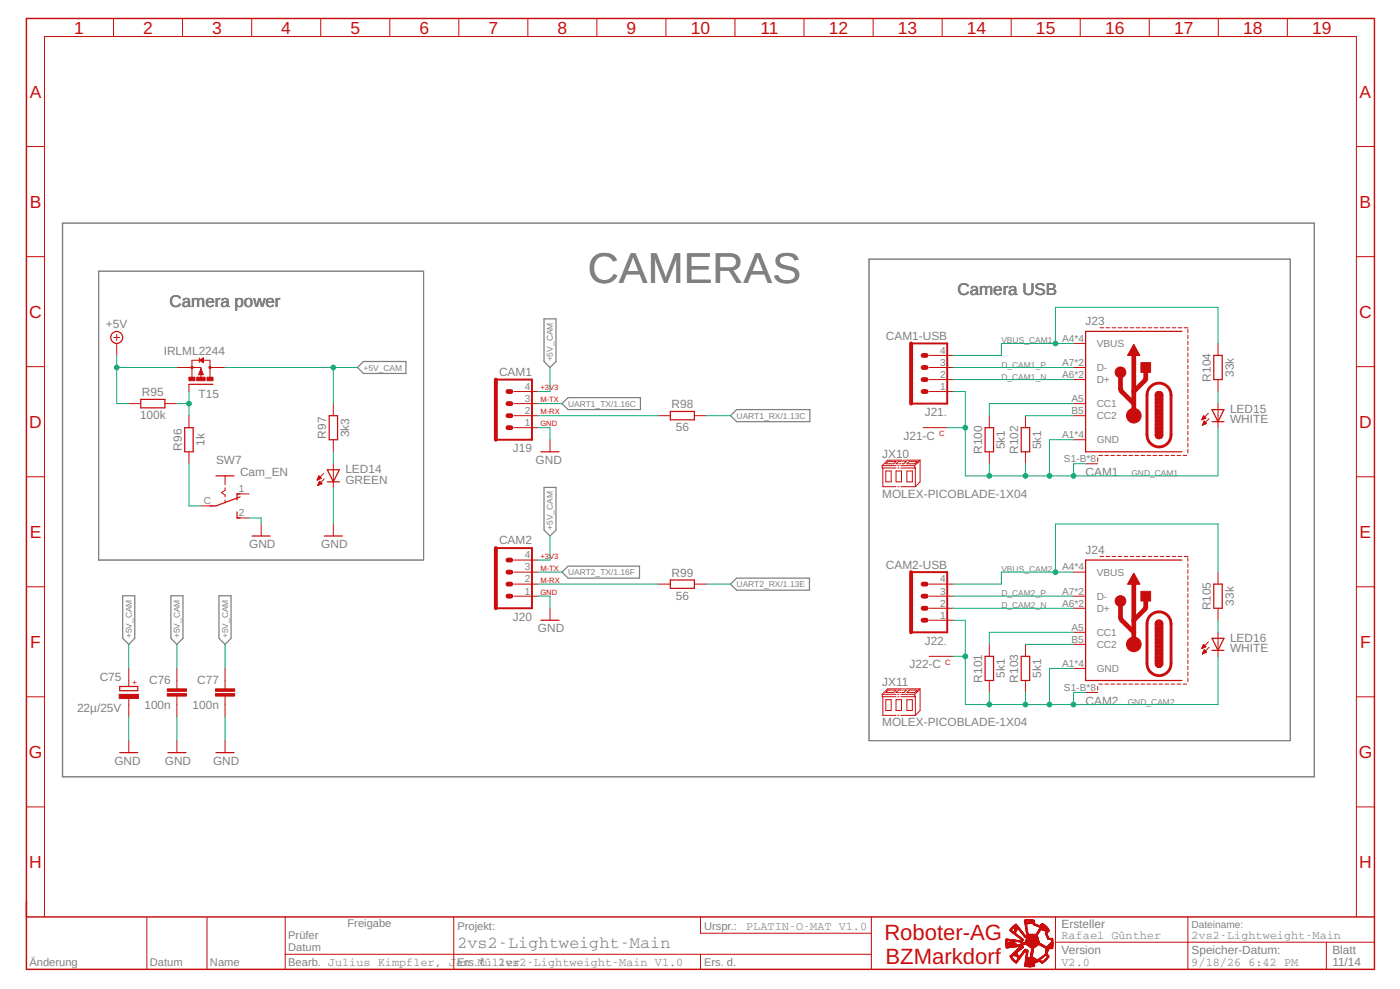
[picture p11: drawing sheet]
<svg xmlns="http://www.w3.org/2000/svg" width="287mm" height="203mm" viewBox="0 0 287 203" stroke-linecap="round" stroke-linejoin="round" font-family="sans-serif">
<defs><g id="words">
<text font-size="8.8" fill="#808080" x="120.6" y="58.1">CAMERAS</text>
<g font-size="4.5" fill="#c90d0c">
<text x="181.4" y="192.9">Roboter-AG</text>
<text x="181.6" y="197.7">BZMarkdorf</text>
</g>
<g font-size="3.6" fill="#c90d0c">
<text x="15.2" y="6.9">1</text>
<text x="29.4" y="6.9">2</text>
<text x="43.5" y="6.9">3</text>
<text x="57.7" y="6.9">4</text>
<text x="71.9" y="6.9">5</text>
<text x="86" y="6.9">6</text>
<text x="100.2" y="6.9">7</text>
<text x="114.4" y="6.9">8</text>
<text x="128.5" y="6.9">9</text>
<text x="141.7" y="6.9">10</text>
<text x="156" y="6.9">11</text>
<text x="170" y="6.9">12</text>
<text x="184.2" y="6.9">13</text>
<text x="198.3" y="6.9">14</text>
<text x="212.5" y="6.9">15</text>
<text x="226.7" y="6.9">16</text>
<text x="240.8" y="6.9">17</text>
<text x="255" y="6.9">18</text>
<text x="269.1" y="6.9">19</text>
<text x="6.1" y="20">A</text>
<text x="278.9" y="20">A</text>
<text x="6.1" y="42.6">B</text>
<text x="278.9" y="42.6">B</text>
<text x="6" y="65.2">C</text>
<text x="278.8" y="65.2">C</text>
<text x="6" y="87.8">D</text>
<text x="278.8" y="87.8">D</text>
<text x="6.1" y="110.3">E</text>
<text x="278.9" y="110.3">E</text>
<text x="6.2" y="132.9">F</text>
<text x="279" y="132.9">F</text>
<text x="5.9" y="155.5">G</text>
<text x="278.7" y="155.5">G</text>
<text x="6" y="178.1">H</text>
<text x="278.8" y="178.1">H</text>
</g>
<g font-size="3.5" fill="#808080">
<text x="34.8" y="63">Camera power</text>
<text x="196.4" y="60.6">Camera USB</text>
<text x="93.8" y="194.4">2vs2-Lightweight-Main</text>
</g>
<g font-size="2.4" fill="#808080">
<text x="21.7" y="67.4">+5V</text>
<text x="181.7" y="69.7">CAM1-USB</text>
<text x="222.7" y="66.7">J23</text>
<text x="33.6" y="72.9">IRLML2244</text>
<text x="102.4" y="77.1">CAM1</text>
<text x="253" y="77.3" transform="rotate(-90 253 77.3)">33k</text>
<text x="29.1" y="81.3">R95</text>
<text x="40.7" y="81.5">T15</text>
<text x="137.7" y="83.8">R98</text>
<text x="248.3" y="78.3" transform="rotate(-90 248.3 78.3)">R104</text>
<text x="28.7" y="86">100k</text>
<text x="66.9" y="89.9" transform="rotate(-90 66.9 89.9)">R97</text>
<text x="71.6" y="89.7" transform="rotate(-90 71.6 89.7)">3k3</text>
<text x="138.6" y="88.5">56</text>
<text x="189.7" y="85.4">J21.</text>
<text x="252.3" y="86.9">WHITE</text>
<text x="252.3" y="84.8">LED15</text>
<text x="37.3" y="92.4" transform="rotate(-90 37.3 92.4)">R96</text>
<text x="42" y="91.5" transform="rotate(-90 42 91.5)">1k</text>
<text x="44.3" y="95.1">SW7</text>
<text x="105.2" y="92.8">J19</text>
<text x="109.9" y="95.1">GND</text>
<text x="181" y="93.9">JX10</text>
<text x="185.3" y="90.2">J21-C</text>
<text x="201.4" y="93.1" transform="rotate(-90 201.4 93.1)">R100</text>
<text x="206.1" y="92.1" transform="rotate(-90 206.1 92.1)">5k1</text>
<text x="208.8" y="93.1" transform="rotate(-90 208.8 93.1)">R102</text>
<text x="213.5" y="92.1" transform="rotate(-90 213.5 92.1)">5k1</text>
<text x="49.2" y="97.6">Cam_EN</text>
<text x="70.8" y="99.2">GREEN</text>
<text x="70.8" y="97.1">LED14</text>
<text x="222.7" y="97.6">CAM1</text>
<text x="181" y="102">MOLEX-PICOBLADE-1X04</text>
<text x="51.1" y="112.4">GND</text>
<text x="65.9" y="112.4">GND</text>
<text x="102.4" y="111.7">CAM2</text>
<text x="222.7" y="113.6">J24</text>
<text x="137.7" y="118.3">R99</text>
<text x="181.7" y="116.6">CAM2-USB</text>
<text x="138.6" y="123">56</text>
<text x="248.3" y="125.2" transform="rotate(-90 248.3 125.2)">R105</text>
<text x="253" y="124.2" transform="rotate(-90 253 124.2)">33k</text>
<text x="105.2" y="127.4">J20</text>
<text x="110.3" y="129.7">GND</text>
<text x="252.3" y="131.7">LED16</text>
<text x="186.6" y="137.1">J22-C</text>
<text x="189.7" y="132.3">J22.</text>
<text x="252.3" y="133.8">WHITE</text>
<text x="20.5" y="139.7">C75</text>
<text x="30.6" y="140.3">C76</text>
<text x="40.5" y="140.3">C77</text>
<text x="181" y="140.8">JX11</text>
<text x="201.4" y="140" transform="rotate(-90 201.4 140)">R101</text>
<text x="206.1" y="139" transform="rotate(-90 206.1 139)">5k1</text>
<text x="208.8" y="140" transform="rotate(-90 208.8 140)">R103</text>
<text x="213.5" y="139" transform="rotate(-90 213.5 139)">5k1</text>
<text x="15.8" y="146.1">22µ/25V</text>
<text x="29.6" y="145.5">100n</text>
<text x="39.5" y="145.5">100n</text>
<text x="181" y="148.9">MOLEX-PICOBLADE-1X04</text>
<text x="222.7" y="144.5">CAM2</text>
<text x="23.5" y="156.8">GND</text>
<text x="33.8" y="156.8">GND</text>
<text x="43.7" y="156.8">GND</text>
<text x="153.1" y="190.8">PLATIN-O-MAT V1.0</text>
<text x="217.7" y="190.3">Ersteller</text>
<text x="217.7" y="195.7">Version</text>
<text x="217.7" y="192.6">Rafael Günther</text>
<text x="244.4" y="192.6">2vs2-Lightweight-Main</text>
<text x="244.4" y="195.7">Speicher-Datum:</text>
<text x="273.3" y="195.7">Blatt</text>
<text x="102.2" y="198.2">2vs2-Lightweight-Main V1.0</text>
<text x="217.7" y="198.2">V2.0</text>
<text x="244.4" y="198.2">9/18/26 6:42 PM</text>
<text x="273.3" y="198.2">11/14</text>
</g>
<g font-size="2.3" fill="#808080">
<text x="71.3" y="190.2">Freigabe</text>
<text x="93.8" y="190.8">Projekt:</text>
<text x="144.4" y="190.8">Urspr.:</text>
<text x="59.1" y="195.1">Datum</text>
<text x="59.1" y="192.6">Prüfer</text>
<text x="6" y="198.2">Änderung</text>
<text x="30.7" y="198.2">Datum</text>
<text x="43.1" y="198.2">Name</text>
<text x="59.1" y="198.1">Bearb. Julius Kimpfler, Jan Müller</text>
<text x="93.8" y="198.2">Ers. f.</text>
<text x="144.4" y="198.2">Ers. d.</text>
</g>
<g font-size="2.1" fill="#808080">
<text x="217.8" y="70.1">A4*4</text>
<text x="224.9" y="71.2">VBUS</text>
<text x="192.9" y="77.5">2</text>
<text x="192.9" y="75">3</text>
<text x="192.9" y="72.6">4</text>
<text x="217.8" y="75">A7*2</text>
<text x="217.8" y="77.5">A6*2</text>
<text x="224.9" y="76.1">D-</text>
<text x="107.7" y="82.4">3</text>
<text x="107.7" y="80">4</text>
<text x="192.9" y="80">1</text>
<text x="219.8" y="82.4">A5</text>
<text x="224.9" y="83.5">CC1</text>
<text x="224.9" y="78.6">D+</text>
<text x="107.7" y="84.9">2</text>
<text x="107.7" y="87.4">1</text>
<text x="217.8" y="89.8">A1*4</text>
<text x="219.8" y="84.9">B5</text>
<text x="224.9" y="86">CC2</text>
<text x="218.2" y="94.8">S1-B*8</text>
<text x="224.9" y="90.9">GND</text>
<text x="49" y="101">1</text>
<text x="41.8" y="103.4">C</text>
<text x="49" y="105.9">2</text>
<text x="107.7" y="119.5">2</text>
<text x="107.7" y="117">3</text>
<text x="107.7" y="114.5">4</text>
<text x="192.9" y="119.5">4</text>
<text x="217.8" y="117">A4*4</text>
<text x="224.9" y="118.1">VBUS</text>
<text x="107.7" y="121.9">1</text>
<text x="192.9" y="124.4">2</text>
<text x="192.9" y="121.9">3</text>
<text x="217.8" y="121.9">A7*2</text>
<text x="217.8" y="124.4">A6*2</text>
<text x="224.9" y="123">D-</text>
<text x="224.9" y="125.5">D+</text>
<text x="192.9" y="126.9">1</text>
<text x="219.8" y="129.3">A5</text>
<text x="219.8" y="131.8">B5</text>
<text x="224.9" y="130.4">CC1</text>
<text x="217.8" y="136.7">A1*4</text>
<text x="224.9" y="137.8">GND</text>
<text x="224.9" y="132.9">CC2</text>
<text x="218.2" y="141.7">S1-B*8</text>
<text x="244.4" y="190.3">Dateiname:</text>
</g>
<g font-size="1.7" fill="#808080">
<text x="205.4" y="70.4">VBUS_CAM1</text>
<text x="74.5" y="76">+5V_CAM</text>
<text x="113.4" y="74.1" transform="rotate(-90 113.4 74.1)">+5V_CAM</text>
<text x="205.4" y="75.4">D_CAM1_P</text>
<text x="205.4" y="77.8">D_CAM1_N</text>
<text x="116.5" y="83.4">UART1_TX/1.16C</text>
<text x="151.1" y="85.9">UART1_RX/1.13C</text>
<text x="232.1" y="97.6">GND_CAM1</text>
<text x="113.4" y="108.7" transform="rotate(-90 113.4 108.7)">+5V_CAM</text>
<text x="116.5" y="118">UART2_TX/1.16F</text>
<text x="205.4" y="117.3">VBUS_CAM2</text>
<text x="151.1" y="120.4">UART2_RX/1.13E</text>
<text x="205.4" y="122.3">D_CAM2_P</text>
<text x="205.4" y="124.8">D_CAM2_N</text>
<text x="27" y="130.9" transform="rotate(-90 27 130.9)">+5V_CAM</text>
<text x="36.9" y="130.9" transform="rotate(-90 36.9 130.9)">+5V_CAM</text>
<text x="46.8" y="130.9" transform="rotate(-90 46.8 130.9)">+5V_CAM</text>
<text x="231.3" y="144.5">GND_CAM2</text>
</g>
<text font-size="1.7" fill="#c90d0c" x="28.2" y="140.4" transform="rotate(-90 28.2 140.4)">+</text>
<g font-size="1.6" fill="#c90d0c">
<text x="110.8" y="80">+3V3</text>
<text x="110.8" y="82.5">M-TX</text>
<text x="110.8" y="85">M-RX</text>
<text x="110.8" y="87.4">GND</text>
<text x="192.7" y="89.4">C</text>
<text x="110.8" y="119.5">M-RX</text>
<text x="110.8" y="114.6">+3V3</text>
<text x="110.8" y="117.1">M-TX</text>
<text x="110.8" y="122">GND</text>
<text x="193.9" y="136.3">C</text>
</g>
</g></defs>
<path d="M20.2 55.6h66.7v59.3h-66.7zM178.2 53.1h86.4v98.8h-86.4z" fill="none" stroke="#808080" stroke-width=".21"/>
<path d="M12.8 45.8h256.8v113.5h-256.8z" fill="none" stroke="#808080" stroke-width=".3"/>
<path d="M73.3 75.4l1.2-1.3h8.8v2.5h-8.8zM111.6 65.4h2.4v8.7l-1.2 1.3-1.2-1.3zM111.6 100h2.4v8.7l-1.2 1.2-1.2-1.2zM115.3 82.8l1.2-1.2h14.9v2.4h-14.9zM151.1 84h15v2.5h-15l-1.3-1.2zM115.3 117.3l1.2-1.2h14.7v2.5h-14.7zM149.8 119.8l1.3-1.2h14.9v2.5h-14.9zM25.2 122.2h2.4v8.7l-1.2 1.3-1.2-1.3zM35.1 122.2h2.4v8.7l-1.2 1.3-1.2-1.3zM44.9 122.2h2.5v8.7l-1.2 1.3-1.3-1.3z" fill="none" stroke="#808080" stroke-width=".25"/>
<g fill="none" stroke="#c90d0c" stroke-width=".21">
<path d="M23.3 3.8v3.7M37.4 3.8v3.7M51.6 3.8v3.7M65.8 3.8v3.7M79.9 3.8v3.7M94.1 3.8v3.7M108.3 3.8v3.7M122.4 3.8v3.7M136.6 3.8v3.7M150.7 3.8v3.7M164.9 3.8v3.7M179.1 3.8v3.7"/>
<path d="M193.3 3.8v3.7M207.4 3.8v3.7M221.6 3.8v3.7M235.7 3.8v3.7M249.9 3.8v3.7M264.1 3.8v3.7M5.4 30.1h3.7M278.2 30.1h3.7M5.4 52.6h3.7M278.2 52.6h3.7M5.4 75.2h3.7M23.3 69.2h1.3"/>
<path d="M23.9 68.6v1.2M23.9 70.4v2.5M36.3 75.4h4.9v.3M38.8 78.8v1.5M40.9 73.4v1M41 73.9l.7-.5v1zM41.1 74h.6M41.1 73.8h.6M41.2 76.7v.9M41.2 75.6l.5 1.3h-1zM41.2 74.1h.5M41.2 73.7h.5"/>
<path d="M41.4 74.2h.3M41.4 73.6h.3M41.6 74.3h.1M41.6 73.5h.1M43.1 77.3v-3.4h-3.7v3.4M43.1 75.4h3.1M190.6 75.4h4.9M190.6 77.9h4.9M190.6 72.9h4.9M220.2 75.4h2.5M220.2 70.4h2.5M220.2 77.9h2.5"/>
<path d="M225.6 67.2h.8M226.9 67.2h.7M228.1 67.2h.8M229.3 67.2h.8M230.6 67.2h.7M231.3 72.9h2.5M231.4 72.8h2.3M231.4 72.7h2.3M231.5 72.7h2.2M231.5 72.6h2.1M231.5 72.5h2.1M231.6 72.5h1.9"/>
<path d="M231.6 72.4h1.9M231.6 72.3h1.9M231.7 72.3h1.7M231.7 72.2h1.7M231.7 72.1h1.7M231.8 72.1h1.5M231.8 72h1.5M231.8 67.2h.8M231.8 71.9h1.5M231.9 71.9h1.3M231.9 71.8h1.3M232 71.8h1.2"/>
<path d="M232 71.7h1.1M232 71.6h1.1M232.1 71.6h.9M232.1 71.5h.9M232.1 71.4h.9M232.2 71.4h.7M232.2 71.3h.7M232.2 71.2h.7M232.3 71.2h.5M232.3 71.1h.5M232.3 71h.4M232.4 71h.3"/>
<path d="M232.4 70.9h.3M232.5 70.8h.1M232.5 70.7h.1M232.6 70.7l1.2 2.2h-2.5zM233 67.2h.8M234.3 67.2h.7M235.5 67.2h.7M236.8 67.2h.7M238 67.2h.7M239.2 67.2h.7M240.5 67.2h.7M241.7 67.2h.7"/>
<path d="M242.9 67.2h.8M243.7 67.5v.7M243.7 68.7v.7M243.7 70v.7M243.7 71.2v.7M243.7 72.4v.8M243.7 73.6v.8M243.7 74.9v.7M243.7 76.1v.8M243.7 77.3v.8M243.7 78.6v.7M243.7 79.8v.8"/>
<path d="M249.8 70.4v2.5M249.8 77.9v2.4M278.2 75.2h3.7M5.4 97.8h3.7M26.4 82.8h2.5M33.8 82.8h2.5M38.8 85.3v2.4M38.8 92.7v2.4M46.2 97.6v1.8M65.1 98.4h.1M65.1 98.3h.4M65.2 98.1h.5"/>
<path d="M65.2 99.5h.1M65.2 98h.7M65.2 99.4h.3M65.3 97.9h.4M65.3 99.3h.4M65.3 97.8h.3M65.3 99.2h.7M65.4 97.7h.1M65.4 99.1h.5M65.4 97.6l.5 .5-.9 .4zM65.4 99h.4M65.5 98.8h.2"/>
<path d="M65.5 98.7l.5 .5-.8 .4zM65.5 98.7h.1M66.4 97.1l-1.4 1.4M66.5 98.2l-1.3 1.4M68.4 82.8v2.5M68.4 90.2v2.5M68.4 95.1v5M105.4 85.3h4.9M105.4 82.8h4.9M105.4 80.3h4.9M105.4 87.7h4.9M112.8 90.2v2.5"/>
<path d="M135 85.3h2.5M142.4 85.3h2.5M181 95.5v.5h2.8M181 95.5h2.8M181.1 96v3.8h2.7M181.7 95.1l.5-.5h1.6l-.5 .5zM181.7 96.6h1.1v2.2h-1.1zM183.8 96.6h1.1v2.2h-1.1zM184.2 95.5h.2M184.2 99.8h.2M184.2 96h.2M184.5 95.1h.3"/>
<path d="M184.8 94.6h-.5l-.5 .5h.5M184.8 95.5h2.8M184.8 99.8h2.9M184.8 96h2.8M185 94.4h-2.9l-1.1 1.1M185 94.6h.3M185.3 94.4h.2M185.5 94.6h.4l-.5 .5h-.4M185.8 94.4h2.9M186 95.1l.5-.5h1.6l-.5 .5zM186 96.6h1.1v2.2h-1.1zM187.6 96l.1-.1v3.9"/>
<path d="M187.6 95.5v.5M188.5 94.6l-.5 .5M188.7 94.4v4.4l-1 1M188.7 94.4l-1.1 1.1M189.3 87.7h5M190.6 80.3h4.9M202.9 85.3v2.4M202.9 92.7v2.4M210.3 85.3v2.4M210.3 92.7v2.4M220.2 85.3h2.5M220.2 82.8h2.5"/>
<path d="M220.2 90.2h2.5M222.7 95.1h2.5M225.2 93.9v.7M225.4 93.4h.7M226.6 93.4h.8M227.9 93.4h.7M229.1 93.4h.7M230.3 93.4h.8M231.6 93.4h.7M232.8 93.4h.7M234 93.4h.8M235.3 93.4h.7"/>
<path d="M236.5 93.4h.7M237.7 93.4h.8M239 93.4h.7M240.2 93.4h.7M241.4 93.4h.8M242.7 93.4h.7M243.7 81v.8M243.7 82.3v.7M243.7 83.5v.8M243.7 84.8v.7M243.7 86v.7M243.7 87.2v.8"/>
<path d="M243.7 88.5v.7M243.7 89.7v.7M243.7 90.9v.8M243.7 92.2v.7M246.5 86.1h.1M246.6 85.9h.3M246.6 85.8h.6M246.6 87.2h.1M246.7 85.7h.6M246.7 87.1h.2M246.7 85.6h.5M246.7 87h.5"/>
<path d="M246.8 85.5h.3M246.8 86.9h.7M246.8 85.4h.2M246.8 86.8h.6M246.9 85.3l.5 .4-.9 .4zM246.9 86.6h.4M246.9 86.5h.2M247 86.4h.1M247.5 86.8l-.5-.4-.4 .8M247.5 86.8l-.9 .4M247.9 84.8l-1.4 1.3M248 85.9l-1.4 1.3"/>
<path d="M249.8 82.8v4.9M278.2 97.8h3.7M41.2 103.8h2.5M46.2 100.1v.5l-.8 .4 .8 .5v.4M46.2 102.5v.6M48.6 106.2h2.5M48.6 101.3h2.5M53.6 107.5v2.4M68.4 107.5v2.4M105.4 119.8h4.9M105.4 117.3h4.9M105.4 114.9h4.9"/>
<path d="M135 119.8h2.5M142.4 119.8h2.5M190.6 119.8h4.9M220.2 117.3h2.5M225.6 114.1h.8M226.9 114.1h.7M228.1 114.1h.8M229.3 114.1h.8M230.6 114.1h.7M231.4 119.7h2.3M231.4 119.6h2.3M231.5 119.5h2.1"/>
<path d="M231.5 119.4h2.1M231.6 119.3h1.9M231.6 119.2h1.8M231.7 119.1h1.7M231.8 119h1.5M231.8 118.9h1.5M231.8 114.1h.8M231.9 118.8h1.3M231.9 118.7h1.3M232 118.6h1.1M232.1 118.5h.9M232.1 118.4h.9"/>
<path d="M232.1 118.3h.9M232.2 118.3h.7M232.2 118.2h.7M232.3 118.1h.5M232.3 118h.5M232.3 118h.4M232.4 117.9h.3M232.4 117.8h.3M232.5 117.7h.1M232.5 117.6h.1M232.6 117.6l1.2 2.2h-2.5zM233 114.1h.8"/>
<path d="M234.3 114.1h.7M235.5 114.1h.7M236.8 114.1h.7M238 114.1h.7M239.2 114.1h.7M240.5 114.1h.7M241.7 114.1h.7M242.9 114.1h.8M243.7 114.4v.7M243.7 115.6v.8M243.7 116.9v.7M243.7 118.1v.7"/>
<path d="M243.7 119.3v.8M249.8 117.3v2.5M5.4 120.4h3.7M26.4 137.1v3.7M36.3 137.1v4.2M46.2 137.1v4.2M105.4 122.3h4.9M112.8 124.8v2.4M190.6 122.3h4.9M190.6 124.8h4.9M190.6 127.2h4.9M190.6 134.6h4.9"/>
<path d="M202.9 132.2v2.4M202.9 139.6v2.4M210.3 132.2v2.4M210.3 139.6v2.4M220.2 122.3h2.5M220.2 137.1h2.5M220.2 129.7h2.5M220.2 124.8h2.5M220.2 132.2h2.5M243.7 120.5v.8M243.7 121.8v.7M243.7 123v.8"/>
<path d="M243.7 124.2v.8M243.7 125.5v.7M243.7 126.7v.8M243.7 128v.7M243.7 129.2v.7M243.7 130.4v.8M243.7 131.7v.7M243.7 132.9v.7M243.7 134.1v.8M243.7 135.4v.7M243.7 136.6v.8M243.7 137.8v.8"/>
<path d="M243.7 139.1v.7M246.5 132.9h.2M246.6 132.8h.3M246.6 132.7h.6M246.6 134.1h.1M246.7 132.6h.6M246.7 134h.2M246.7 132.5h.5M246.7 133.9h.5M246.8 132.4h.3M246.8 133.8h.7M246.8 132.2h.2"/>
<path d="M246.8 133.6h.6M246.9 132.2l.5 .5-.9 .3zM246.9 133.5h.3M246.9 133.4h.2M247 133.3h.1M247 133.3l.5 .5-.9 .3zM247.9 131.7l-1.4 1.3M248 132.8l-1.4 1.3M249.8 124.8v2.4M249.8 129.7v4.9M278.2 120.4h3.7M5.4 142.9h3.7"/>
<path d="M26.4 142.8v4.2M26.4 151.9v2.5M36.3 142.8v4.2M36.3 151.9v2.5M46.2 142.8v4.2M46.2 151.9v2.5M181 142.4v.5h2.8M181 142.4h2.8M181.1 142.9v3.8h2.7M181.7 142l.5-.5h1.6l-.5 .5zM181.7 143.5h1.1v2.2h-1.1zM183.8 143.5h1.1v2.2h-1.1z"/>
<path d="M184.2 142.4h.2M184.2 146.7h.2M184.2 142.9h.2M184.5 142h.3M184.8 141.5h-.5l-.5 .5h.5M184.8 142.4h2.8M184.8 146.7h2.9M184.8 142.9h2.8M185 141.3h-2.9l-1.1 1.1M185 141.5h.3M185.3 141.3h.2M185.5 141.5h.4l-.5 .5h-.4"/>
<path d="M185.8 141.3h2.9M186 142l.5-.5h1.6l-.5 .5zM186 143.5h1.1v2.2h-1.1zM187.6 142.9l.1-.1v3.9M187.6 142.4v.5M188.5 141.5l-.5 .5M188.7 141.3v4.4l-1 1M188.7 141.3l-1.1 1.1M222.7 142h2.5M225.2 140.8v.7M225.4 140.3h.7M226.6 140.3h.8"/>
<path d="M227.9 140.3h.7M229.1 140.3h.7M230.3 140.3h.8M231.6 140.3h.7M232.8 140.3h.7M234 140.3h.8M235.3 140.3h.7M236.5 140.3h.7M237.7 140.3h.8M239 140.3h.7M240.2 140.3h.7M241.4 140.3h.8"/>
<path d="M242.7 140.3h.7M278.2 142.9h3.7M5.4 165.5h3.7M278.2 165.5h3.7M9.1 188.1v-180.6h269.1v180.6M30.1 188.2v10.6M42.5 188.2v10.6M58.5 188.1v10.7M58.5 195.7h120.2M93.1 188.1v10.7M143.7 188.1v3.3h35M143.7 195.7v3.1"/>
<path d="M178.7 188.1v10.7M216.5 193.3h65.3M216.5 188.1v10.7M243.7 188.1v10.7M272.1 193.3v5.5"/>
</g>
<g fill="#c90d0c" stroke="#c90d0c" stroke-width=".21">
<path d="M34.3 142.3h3.9v.5h-3.9z"/>
<path d="M34.3 141.3h3.9v.5h-3.9z"/>
<path d="M24.4 142.4h4v.9h-4z"/>
<path d="M38.8 77.4h1.2v.7h-1.2z"/>
<path d="M42.5 77.4h1.2v.7h-1.2z"/>
<path d="M40.3 77.4h1.8v.7h-1.8z"/>
<path d="M44.2 142.3h3.9v.5h-3.9z"/>
<path d="M44.2 141.3h3.9v.5h-3.9z"/>
<path d="M234 121.3h2v2h-2z"/>
<path d="M234 74.4h2v2h-2z"/>
<path d="M211 198.3h.5z"/>
<path d="M210.5 198.2l1.5 .1z"/>
<path d="M210.2 198.2h2z"/>
<path d="M210.2 198.1l2 .1z"/>
<path d="M210.2 198.1h2z"/>
<path d="M210.2 198l2 .1z"/>
<path d="M210.2 198h.3z"/>
<path d="M210.6 198h1.6z"/>
<path d="M210.2 197.9h.3z"/>
<path d="M210.6 197.9h1.6z"/>
<path d="M210.2 197.8l.3 .1z"/>
<path d="M210.6 197.8l1.6 .1z"/>
<path d="M210.2 197.8h2z"/>
<path d="M210.2 197.7l2 .1z"/>
<path d="M210.2 197.7h2z"/>
<path d="M210.2 197.6l2 .1z"/>
<path d="M210.2 197.5l2 .1z"/>
<path d="M210.3 197.5h2z"/>
<path d="M213.7 197.5h.2z"/>
<path d="M208.3 197.5h.2z"/>
<path d="M213.6 197.5h.4z"/>
<path d="M208.3 197.4h.3z"/>
<path d="M210.3 197.4h2.2z"/>
<path d="M213.5 197.4h.5z"/>
<path d="M208.2 197.4h.4z"/>
<path d="M210.3 197.4h2.3z"/>
<path d="M213.5 197.4h.6z"/>
<path d="M208.1 197.3l.5 .1z"/>
<path d="M210.3 197.3l2.4 .1z"/>
<path d="M213.4 197.3l.7 .1z"/>
<path d="M208.1 197.3h.6z"/>
<path d="M210.3 197.3h2.6z"/>
<path d="M213.3 197.3h.9z"/>
<path d="M208 197.2l.7 .1z"/>
<path d="M210.3 197.2l2.6 .1z"/>
<path d="M213.3 197.2l.4 .1z"/>
<path d="M213.8 197.2l.4 .1z"/>
<path d="M207.9 197.2h.9z"/>
<path d="M210.3 197.2h2.8z"/>
<path d="M213.2 197.2h.5z"/>
<path d="M213.9 197.2h.4z"/>
<path d="M207.9 197.1l.4 .1z"/>
<path d="M208.4 197.1l.4 .1z"/>
<path d="M210.3 197.1l3.3 .1z"/>
<path d="M213.9 197.1l.4 .1z"/>
<path d="M207.8 197.1h.5z"/>
<path d="M208.5 197.1h.3z"/>
<path d="M210.3 197.1h3.3z"/>
<path d="M214 197.1h.4z"/>
<path d="M207.8 197l.4 .1z"/>
<path d="M208.5 197l.4 .1z"/>
<path d="M210.3 197l3.2 .1z"/>
<path d="M214.1 197l.4 .1z"/>
<path d="M207.7 197h.5z"/>
<path d="M208.5 197h.4z"/>
<path d="M210.3 197h3.1z"/>
<path d="M214.1 197h.4z"/>
<path d="M207.6 196.9l.5 .1z"/>
<path d="M208.6 196.9l.3 .1z"/>
<path d="M210.3 196.9l3.1 .1z"/>
<path d="M214.2 196.9l.4 .1z"/>
<path d="M207.6 196.9h.4z"/>
<path d="M208.6 196.9h.4z"/>
<path d="M210.3 196.9h3z"/>
<path d="M214.2 196.9h.4z"/>
<path d="M207.6 196.8l.4 .1z"/>
<path d="M208.7 196.8l.3 .1z"/>
<path d="M210.3 196.8l2.4 .1z"/>
<path d="M212.9 196.8l.4 .1z"/>
<path d="M214.3 196.8l.4 .1z"/>
<path d="M207.6 196.8h.3z"/>
<path d="M208.7 196.8h.3z"/>
<path d="M210.4 196.8h2.2z"/>
<path d="M212.9 196.8h.5z"/>
<path d="M214.4 196.8h.3z"/>
<path d="M207.5 196.7l.4 .1z"/>
<path d="M208.7 196.7l.3 .1z"/>
<path d="M210.4 196.7l2.2 .1z"/>
<path d="M213 196.7l.4 .1z"/>
<path d="M214.4 196.7l.4 .1z"/>
<path d="M207.5 196.7h.3z"/>
<path d="M208.8 196.7h.3z"/>
<path d="M210.4 196.7h2.1z"/>
<path d="M213 196.7h.5z"/>
<path d="M214.4 196.7h.4z"/>
<path d="M207.5 196.6l.3 .1z"/>
<path d="M208.8 196.6l.3 .1z"/>
<path d="M210.4 196.6l2 .1z"/>
<path d="M213.1 196.6l.5 .1z"/>
<path d="M214.5 196.6l.3 .1z"/>
<path d="M207.5 196.6h.3z"/>
<path d="M208.8 196.6h.3z"/>
<path d="M210.4 196.6h1.9z"/>
<path d="M213.2 196.6h.4z"/>
<path d="M214.5 196.6h.4z"/>
<path d="M207.4 196.5l.3 .1z"/>
<path d="M208.9 196.5l.3 .1z"/>
<path d="M210.4 196.5l1.9 .1z"/>
<path d="M213.2 196.5l.5 .1z"/>
<path d="M214.6 196.5l.3 .1z"/>
<path d="M207.4 196.5h.3z"/>
<path d="M208.9 196.5h.4z"/>
<path d="M210.4 196.5h.3z"/>
<path d="M210.8 196.5h1.4z"/>
<path d="M213.3 196.5h.5z"/>
<path d="M214.6 196.5h.4z"/>
<path d="M207.3 196.4l.4 .1z"/>
<path d="M208.9 196.4l.4 .1z"/>
<path d="M210.4 196.4l.3 .1z"/>
<path d="M210.9 196.4l1.1 .1z"/>
<path d="M213.4 196.4l.4 .1z"/>
<path d="M214.7 196.4l.3 .1z"/>
<path d="M207.3 196.4h.4z"/>
<path d="M208.8 196.4h.5z"/>
<path d="M210.4 196.4h.3z"/>
<path d="M211.1 196.4h.9z"/>
<path d="M213.4 196.4h.4z"/>
<path d="M214.7 196.4h.3z"/>
<path d="M207.3 196.3l.3 .1z"/>
<path d="M208.7 196.3l.6 .1z"/>
<path d="M210.4 196.3l.3 .1z"/>
<path d="M211.2 196.3l.7 .1z"/>
<path d="M213.5 196.3l.4 .1z"/>
<path d="M214.7 196.3l.4 .1z"/>
<path d="M207.3 196.3h.3z"/>
<path d="M208.7 196.3h.7z"/>
<path d="M210.4 196.3h.3z"/>
<path d="M211.4 196.3h.4z"/>
<path d="M213.6 196.3h.4z"/>
<path d="M214.7 196.3h.4z"/>
<path d="M207.3 196.2l.3 .1z"/>
<path d="M208.7 196.2l.7 .1z"/>
<path d="M210.4 196.2l.3 .1z"/>
<path d="M211.4 196.2l.4 .1z"/>
<path d="M213.7 196.2l.4 .1z"/>
<path d="M214.8 196.2l.3 .1z"/>
<path d="M207.2 196.2h.3z"/>
<path d="M208.6 196.2h.8z"/>
<path d="M210.4 196.2h.3z"/>
<path d="M211.4 196.2h.4z"/>
<path d="M213.7 196.2h.4z"/>
<path d="M214.8 196.2h.4z"/>
<path d="M208.5 196.2h.6z"/>
<path d="M209.1 196.2h.4z"/>
<path d="M213.8 196.2h.4z"/>
<path d="M207.2 196.1h.4z"/>
<path d="M208.5 196.1h.6z"/>
<path d="M209.1 196.1h.4z"/>
<path d="M210.5 196.1h.2z"/>
<path d="M211.4 196.1h.4z"/>
<path d="M213.9 196.1h.3z"/>
<path d="M214.8 196.1h.4z"/>
<path d="M207.2 196l.4 .1z"/>
<path d="M208.4 196l.6 .1z"/>
<path d="M209.2 196l.3 .1z"/>
<path d="M210.5 196l.3 .1z"/>
<path d="M211.4 196l.4 .1z"/>
<path d="M213.9 196l.4 .1z"/>
<path d="M214.7 196l.4 .1z"/>
<path d="M207.3 196h.4z"/>
<path d="M207.9 196h1z"/>
<path d="M209.3 196h.3z"/>
<path d="M210.5 196h.3z"/>
<path d="M211.4 196h.4z"/>
<path d="M214 196h.4z"/>
<path d="M214.7 196h.4z"/>
<path d="M207.3 196h1.6z"/>
<path d="M214.1 196h.3z"/>
<path d="M214.7 196h.3z"/>
<path d="M207.4 195.9h1.4z"/>
<path d="M209.3 195.9h.4z"/>
<path d="M210.5 195.9h.3z"/>
<path d="M211.4 195.9h.4z"/>
<path d="M214.2 195.9h.3z"/>
<path d="M214.6 195.9h.4z"/>
<path d="M207.4 195.9h1.3z"/>
<path d="M214.2 195.9h.8z"/>
<path d="M207.5 195.8l1.2 .1z"/>
<path d="M209.4 195.8l.3 .1z"/>
<path d="M210.5 195.8l.3 .1z"/>
<path d="M211.4 195.8l.4 .1z"/>
<path d="M214.3 195.8l.6 .1z"/>
<path d="M207.6 195.7l1 .1z"/>
<path d="M209.4 195.7l.4 .1z"/>
<path d="M210.5 195.7l.3 .1z"/>
<path d="M211.4 195.7l.4 .1z"/>
<path d="M214.3 195.7l.6 .1z"/>
<path d="M207.6 195.7h1z"/>
<path d="M209.4 195.7h.4z"/>
<path d="M210.5 195.7h.3z"/>
<path d="M211.4 195.7h.4z"/>
<path d="M214.4 195.7h.4z"/>
<path d="M209.5 195.7h.3z"/>
<path d="M207.7 195.6h.9z"/>
<path d="M209.5 195.6h.4z"/>
<path d="M210.5 195.6h.3z"/>
<path d="M211.4 195.6h.4z"/>
<path d="M214.4 195.6h.3z"/>
<path d="M209.6 195.6h.3z"/>
<path d="M207.8 195.5l.8 .1z"/>
<path d="M209.6 195.5l.3 .1z"/>
<path d="M210.5 195.5l.3 .1z"/>
<path d="M211.5 195.5l.4 .1z"/>
<path d="M214.4 195.5l.3 .1z"/>
<path d="M207.8 195.5h.8z"/>
<path d="M209.6 195.5h.4z"/>
<path d="M210.5 195.5h.3z"/>
<path d="M211.5 195.5h.4z"/>
<path d="M214.4 195.5h.4z"/>
<path d="M207.9 195.4l.7 .1z"/>
<path d="M209.7 195.4l.3 .1z"/>
<path d="M210.5 195.4l.3 .1z"/>
<path d="M211.5 195.4l.4 .1z"/>
<path d="M214.4 195.4l.4 .1z"/>
<path d="M207.9 195.4h.7z"/>
<path d="M209.7 195.4h.4z"/>
<path d="M210.5 195.4h.3z"/>
<path d="M211.5 195.4h.4z"/>
<path d="M214.5 195.4h.3z"/>
<path d="M208 195.3l.7 .1z"/>
<path d="M209.7 195.3l.4 .1z"/>
<path d="M210.5 195.3l.3 .1z"/>
<path d="M211.5 195.3l.4 .1z"/>
<path d="M214.5 195.3l.3 .1z"/>
<path d="M208 195.3h.7z"/>
<path d="M209.8 195.3h.4z"/>
<path d="M210.6 195.3h.3z"/>
<path d="M211.5 195.3h.4z"/>
<path d="M214.5 195.3h.4z"/>
<path d="M208.1 195.2l.6 .1z"/>
<path d="M209.8 195.2l.6 .1z"/>
<path d="M210.6 195.2l.3 .1z"/>
<path d="M211.5 195.2l.4 .1z"/>
<path d="M214.5 195.2l.4 .1z"/>
<path d="M208.1 195.2h.7z"/>
<path d="M209.8 195.2h.7z"/>
<path d="M210.6 195.2h.3z"/>
<path d="M211.5 195.2h.4z"/>
<path d="M214.5 195.2h.4z"/>
<path d="M208.2 195.1l.7 .1z"/>
<path d="M209.9 195.1l.9 .1z"/>
<path d="M211.5 195.1l.4 .1z"/>
<path d="M214.5 195.1l.4 .1z"/>
<path d="M208.2 195.1h.7z"/>
<path d="M209.9 195.1h1z"/>
<path d="M211.5 195.1h.4z"/>
<path d="M214.5 195.1h.4z"/>
<path d="M208.3 195l.7 .1z"/>
<path d="M210 195l.9 .1z"/>
<path d="M211.5 195l.4 .1z"/>
<path d="M214.5 195l.5 .1z"/>
<path d="M208.3 195h.7z"/>
<path d="M210 195h.9z"/>
<path d="M211.5 195h.4z"/>
<path d="M214.5 195h.5z"/>
<path d="M208.4 194.9l.7 .1z"/>
<path d="M210 194.9l.9 .1z"/>
<path d="M211.5 194.9l.4 .1z"/>
<path d="M214.5 194.9l.5 .1z"/>
<path d="M208.4 194.9h.7z"/>
<path d="M210.1 194.9h.7z"/>
<path d="M211.6 194.9h.4z"/>
<path d="M214.5 194.9h.5z"/>
<path d="M208.5 194.8l.7 .1z"/>
<path d="M210.1 194.8l.6 .1z"/>
<path d="M211.6 194.8l.4 .1z"/>
<path d="M214.5 194.8l.5 .1z"/>
<path d="M208.6 194.8h.7z"/>
<path d="M210.1 194.8h.5z"/>
<path d="M211.6 194.8h.4z"/>
<path d="M214.5 194.8h.6z"/>
<path d="M208.6 194.7l.7 .1z"/>
<path d="M210.2 194.7l.3 .1z"/>
<path d="M211.6 194.7l.4 .1z"/>
<path d="M214.5 194.7l.6 .1z"/>
<path d="M208.7 194.7h.7z"/>
<path d="M210.2 194.7h.2z"/>
<path d="M211.6 194.7h.4z"/>
<path d="M214.5 194.7h.6z"/>
<path d="M208.7 194.6l.8 .1z"/>
<path d="M211.6 194.6l.4 .1z"/>
<path d="M214.5 194.6l.6 .1z"/>
<path d="M208.8 194.6h.7z"/>
<path d="M211.6 194.6h.4z"/>
<path d="M214.5 194.6h.7z"/>
<path d="M208.8 194.5l.9 .1z"/>
<path d="M211.6 194.5l.4 .1z"/>
<path d="M214.5 194.5l1.4 .1z"/>
<path d="M208.9 194.5h.8z"/>
<path d="M211.6 194.5h.4z"/>
<path d="M214.5 194.5h1.4z"/>
<path d="M208.9 194.4l.8 .1z"/>
<path d="M211.6 194.4l.4 .1z"/>
<path d="M214.4 194.4l1.6 .1z"/>
<path d="M206.4 194.4h.4z"/>
<path d="M209 194.4h.8z"/>
<path d="M211.5 194.4h.6z"/>
<path d="M214.4 194.4h1.6z"/>
<path d="M206.4 194.4h.7z"/>
<path d="M209 194.4h.9z"/>
<path d="M211.4 194.4h.8z"/>
<path d="M214.2 194.4h1.7z"/>
<path d="M206.4 194.3h1.1z"/>
<path d="M209.1 194.3h.8z"/>
<path d="M211.4 194.3h.8z"/>
<path d="M214.2 194.3h1.7z"/>
<path d="M206.4 194.2l1.4 .1z"/>
<path d="M209.1 194.2l.8 .1z"/>
<path d="M211.3 194.2l1 .1z"/>
<path d="M214.1 194.2l1.9 .1z"/>
<path d="M206.4 194.2h1.8z"/>
<path d="M209.3 194.2h.6z"/>
<path d="M211.2 194.2h1.1z"/>
<path d="M214 194.2h2z"/>
<path d="M206.3 194.2h2.3z"/>
<path d="M211.1 194.2h1.3z"/>
<path d="M213.9 194.2h.7z"/>
<path d="M214.7 194.2h1.3z"/>
<path d="M206.3 194.1h2.7z"/>
<path d="M209.4 194.1h.4z"/>
<path d="M211.1 194.1h1.4z"/>
<path d="M213.8 194.1h.7z"/>
<path d="M214.8 194.1h1.2z"/>
<path d="M206.3 194.1h3z"/>
<path d="M211 194.1h1.6z"/>
<path d="M213.7 194.1h.7z"/>
<path d="M214.8 194.1h1.1z"/>
<path d="M206.3 194l3.5 .1z"/>
<path d="M210.9 194l1.7 .1z"/>
<path d="M213.6 194l.7 .1z"/>
<path d="M214.9 194l1 .1z"/>
<path d="M206.3 193.9l3.5 .1z"/>
<path d="M210.8 193.9l1.9 .1z"/>
<path d="M213.5 193.9l.7 .1z"/>
<path d="M214.9 193.9l1 .1z"/>
<path d="M206.3 193.9h3.4z"/>
<path d="M210.8 193.9h2z"/>
<path d="M213.4 193.9h.7z"/>
<path d="M215 193.9h1z"/>
<path d="M210.7 193.9h2.2z"/>
<path d="M206.3 193.8h2.4z"/>
<path d="M208.8 193.8h1z"/>
<path d="M210.7 193.8h2.2z"/>
<path d="M213.3 193.8h.7z"/>
<path d="M215.1 193.8h.9z"/>
<path d="M206.3 193.8h2.3z"/>
<path d="M209 193.8h.9z"/>
<path d="M210.6 193.8h2.4z"/>
<path d="M213.2 193.8h.7z"/>
<path d="M206.3 193.7l2.3 .1z"/>
<path d="M209.1 193.7l1 .1z"/>
<path d="M210.5 193.7l3.3 .1z"/>
<path d="M215.2 193.7l.8 .1z"/>
<path d="M206.3 193.7h2.2z"/>
<path d="M209.2 193.7h1z"/>
<path d="M210.5 193.7h3.2z"/>
<path d="M215.2 193.7h.8z"/>
<path d="M206.3 193.6l.3 .1z"/>
<path d="M206.6 193.6l1.9 .1z"/>
<path d="M209.3 193.6l4.3 .1z"/>
<path d="M215.3 193.6l.7 .1z"/>
<path d="M206.3 193.6h.3z"/>
<path d="M206.7 193.6h1.7z"/>
<path d="M209.4 193.6h4.2z"/>
<path d="M215.3 193.6h.7z"/>
<path d="M206.3 193.5l.3 .1z"/>
<path d="M206.7 193.5l1.7 .1z"/>
<path d="M209.5 193.5l4 .1z"/>
<path d="M215.4 193.5l.6 .1z"/>
<path d="M206.3 193.5h.2z"/>
<path d="M206.8 193.5h1.5z"/>
<path d="M209.6 193.5h3.8z"/>
<path d="M215.4 193.5h.6z"/>
<path d="M206.3 193.4l.3 .1z"/>
<path d="M206.8 193.4l1.4 .1z"/>
<path d="M209.8 193.4l3.5 .1z"/>
<path d="M215.5 193.4l.5 .1z"/>
<path d="M206.3 193.4h.3z"/>
<path d="M206.8 193.4h1.4z"/>
<path d="M209.9 193.4h3.3z"/>
<path d="M215.5 193.4h.5z"/>
<path d="M206.3 193.3l.3 .1z"/>
<path d="M206.9 193.3l1.2 .1z"/>
<path d="M210 193.3l3.2 .1z"/>
<path d="M215.6 193.3l.4 .1z"/>
<path d="M206.3 193.3h.3z"/>
<path d="M206.9 193.3h1.2z"/>
<path d="M210.1 193.3h3.1z"/>
<path d="M215.6 193.3h.4z"/>
<path d="M206.3 193.2l.3 .1z"/>
<path d="M207 193.2l1 .1z"/>
<path d="M209.5 193.2l.2 .1z"/>
<path d="M210.2 193.2l3 .1z"/>
<path d="M215.7 193.2l.3 .1z"/>
<path d="M206.3 193.2h.3z"/>
<path d="M207 193.2h1z"/>
<path d="M209.1 193.2h.6z"/>
<path d="M210.3 193.2h2.8z"/>
<path d="M215.7 193.2h.3z"/>
<path d="M206.3 193.1l.3 .1z"/>
<path d="M207.1 193.1l.8 .1z"/>
<path d="M208.7 193.1l1 .1z"/>
<path d="M210.3 193.1l2.8 .1z"/>
<path d="M215.7 193.1l.3 .1z"/>
<path d="M206.3 193.1h.3z"/>
<path d="M207.1 193.1h.8z"/>
<path d="M208.4 193.1h1.3z"/>
<path d="M210.3 193.1h2.8z"/>
<path d="M215.7 193.1h.3z"/>
<path d="M206.3 193l.3 .1z"/>
<path d="M207.1 193l.7 .1z"/>
<path d="M207.9 193l1.9 .1z"/>
<path d="M210.3 193l2.8 .1z"/>
<path d="M215.7 193l.3 .1z"/>
<path d="M206.3 193h.3z"/>
<path d="M207.2 193h2.6z"/>
<path d="M210.4 193h2.7z"/>
<path d="M215.7 193h.3z"/>
<path d="M206.3 192.9l.3 .1z"/>
<path d="M207.2 192.9l2.2 .1z"/>
<path d="M209.5 192.9l.3 .1z"/>
<path d="M210.4 192.9l2.7 .1z"/>
<path d="M215.7 192.9l.3 .1z"/>
<path d="M206.3 192.9h.3z"/>
<path d="M206.8 192.9h2.3z"/>
<path d="M209.5 192.9h.3z"/>
<path d="M210.4 192.9h2.7z"/>
<path d="M215.7 192.9h.3z"/>
<path d="M206.3 192.8l2.4 .1z"/>
<path d="M209.5 192.8l.4 .1z"/>
<path d="M210.4 192.8l2.6 .1z"/>
<path d="M215.7 192.8l.3 .1z"/>
<path d="M206.3 192.8h2z"/>
<path d="M209.6 192.8h.3z"/>
<path d="M210.4 192.8h2.6z"/>
<path d="M215.7 192.8h.3z"/>
<path d="M206.3 192.7l1.6 .1z"/>
<path d="M209.6 192.7l.3 .1z"/>
<path d="M210.5 192.7l2.5 .1z"/>
<path d="M215.7 192.7l.3 .1z"/>
<path d="M206.3 192.7h1.2z"/>
<path d="M209.5 192.7h.4z"/>
<path d="M210.5 192.7h2.5z"/>
<path d="M215.4 192.7h.6z"/>
<path d="M206.3 192.6l.8 .1z"/>
<path d="M209.4 192.6l.5 .1z"/>
<path d="M210.5 192.6l2.5 .1z"/>
<path d="M214.9 192.6l1 .1z"/>
<path d="M206.3 192.6h.4z"/>
<path d="M209.4 192.6h.4z"/>
<path d="M210.5 192.6h2.5z"/>
<path d="M214.9 192.6h1z"/>
<path d="M209.3 192.6h.5z"/>
<path d="M209.3 192.5l.4 .1z"/>
<path d="M210.6 192.5l2.3 .1z"/>
<path d="M214.9 192.5l1 .1z"/>
<path d="M209.2 192.4l.4 .1z"/>
<path d="M210.6 192.4l2.3 .1z"/>
<path d="M214.8 192.4l1.1 .1z"/>
<path d="M209.1 192.4h.5z"/>
<path d="M210.6 192.4h2.3z"/>
<path d="M214.8 192.4h.3z"/>
<path d="M209.1 192.4h.4z"/>
<path d="M209 192.3h.4z"/>
<path d="M210.6 192.3h2.3z"/>
<path d="M214.8 192.3h.3z"/>
<path d="M208.9 192.3h.5z"/>
<path d="M208.9 192.2l.4 .1z"/>
<path d="M210.2 192.2l.3 .1z"/>
<path d="M210.7 192.2l2.2 .1z"/>
<path d="M214.7 192.2l.3 .1z"/>
<path d="M208.8 192.2h.4z"/>
<path d="M210.2 192.2h.3z"/>
<path d="M210.7 192.2h2.2z"/>
<path d="M214.7 192.2h.3z"/>
<path d="M208.7 192.1l.5 .1z"/>
<path d="M210.1 192.1l2.7 .1z"/>
<path d="M214.7 192.1l.3 .1z"/>
<path d="M208.7 192.1h.4z"/>
<path d="M210.1 192.1h2.7z"/>
<path d="M214.7 192.1h.3z"/>
<path d="M208.6 192l.4 .1z"/>
<path d="M210.1 192l2.7 .1z"/>
<path d="M214.7 192l.3 .1z"/>
<path d="M208.6 192h.4z"/>
<path d="M210 192h2.8z"/>
<path d="M214.6 192h.3z"/>
<path d="M208.5 191.9l.4 .1z"/>
<path d="M210 191.9l.4 .1z"/>
<path d="M210.4 191.9l2.4 .1z"/>
<path d="M214.6 191.9l.3 .1z"/>
<path d="M208.4 191.9h.5z"/>
<path d="M209.9 191.9h.4z"/>
<path d="M210.5 191.9h2.3z"/>
<path d="M214.6 191.9h.3z"/>
<path d="M208.4 191.8l.4 .1z"/>
<path d="M209.9 191.8l.4 .1z"/>
<path d="M210.6 191.8l2.1 .1z"/>
<path d="M214.6 191.8l.3 .1z"/>
<path d="M208.3 191.8h.4z"/>
<path d="M209.9 191.8h.3z"/>
<path d="M210.6 191.8h2.1z"/>
<path d="M214.5 191.8h.4z"/>
<path d="M208.2 191.7l.5 .1z"/>
<path d="M209.8 191.7l.4 .1z"/>
<path d="M210.6 191.7l2.2 .1z"/>
<path d="M214.5 191.7l.3 .1z"/>
<path d="M208.2 191.7h.4z"/>
<path d="M209.8 191.7h.4z"/>
<path d="M210.6 191.7h2.3z"/>
<path d="M214.5 191.7h.3z"/>
<path d="M208.1 191.6l.5 .1z"/>
<path d="M209.7 191.6l.4 .1z"/>
<path d="M210.6 191.6l2.3 .1z"/>
<path d="M214.5 191.6l.3 .1z"/>
<path d="M208 191.6h.5z"/>
<path d="M209.7 191.6h.4z"/>
<path d="M210.6 191.6h.3z"/>
<path d="M212.6 191.6h.3z"/>
<path d="M214.5 191.6h.3z"/>
<path d="M208 191.5l.4 .1z"/>
<path d="M209.7 191.5l.3 .1z"/>
<path d="M210.6 191.5l.3 .1z"/>
<path d="M212.6 191.5l.3 .1z"/>
<path d="M214.4 191.5l.4 .1z"/>
<path d="M207.9 191.5h.5z"/>
<path d="M209.6 191.5h.4z"/>
<path d="M210.6 191.5h.3z"/>
<path d="M212.6 191.5h.3z"/>
<path d="M214.4 191.5h.3z"/>
<path d="M207.9 191.4l.4 .1z"/>
<path d="M209.6 191.4l.4 .1z"/>
<path d="M210.6 191.4l.3 .1z"/>
<path d="M212.6 191.4l.4 .1z"/>
<path d="M214.4 191.4l.3 .1z"/>
<path d="M207.8 191.4h.4z"/>
<path d="M209.5 191.4h.4z"/>
<path d="M210.6 191.4h.3z"/>
<path d="M212.7 191.4h.3z"/>
<path d="M214.4 191.4h.4z"/>
<path d="M207.7 191.3l.5 .1z"/>
<path d="M209.5 191.3l.4 .1z"/>
<path d="M210.6 191.3l.3 .1z"/>
<path d="M212.7 191.3l.3 .1z"/>
<path d="M214.4 191.3l.4 .1z"/>
<path d="M207.6 191.3h.7z"/>
<path d="M209.5 191.3h.3z"/>
<path d="M210.5 191.3h.3z"/>
<path d="M212.7 191.3h.4z"/>
<path d="M214.5 191.3h.3z"/>
<path d="M207.6 191.2l.7 .1z"/>
<path d="M209.4 191.2l.4 .1z"/>
<path d="M210.5 191.2l.3 .1z"/>
<path d="M212.7 191.2l.4 .1z"/>
<path d="M214.5 191.2l.4 .1z"/>
<path d="M207.5 191.2h.8z"/>
<path d="M209.4 191.2h.4z"/>
<path d="M210.5 191.2h.3z"/>
<path d="M212.8 191.2h.3z"/>
<path d="M214.5 191.2h.4z"/>
<path d="M207.5 191.1l.9 .1z"/>
<path d="M209.3 191.1l.4 .1z"/>
<path d="M210.5 191.1l.3 .1z"/>
<path d="M212.8 191.1l.4 .1z"/>
<path d="M214.6 191.1l.4 .1z"/>
<path d="M207.4 191.1h.5z"/>
<path d="M207.9 191.1h.5z"/>
<path d="M209.3 191.1h.4z"/>
<path d="M210.5 191.1h.3z"/>
<path d="M212.9 191.1h.3z"/>
<path d="M214.7 191.1h.3z"/>
<path d="M207.3 191.1h.5z"/>
<path d="M208 191.1h.4z"/>
<path d="M209.3 191.1h.3z"/>
<path d="M214.7 191.1h.4z"/>
<path d="M207.3 191h.4z"/>
<path d="M208 191h.4z"/>
<path d="M209.3 191h.3z"/>
<path d="M210.5 191h.3z"/>
<path d="M212.9 191h.4z"/>
<path d="M214.6 191h.5z"/>
<path d="M207.2 190.9l.4 .1z"/>
<path d="M208 190.9l.5 .1z"/>
<path d="M209.2 190.9l.4 .1z"/>
<path d="M210.5 190.9l.3 .1z"/>
<path d="M212.9 190.9l.4 .1z"/>
<path d="M214.5 190.9l.7 .1z"/>
<path d="M207.2 190.9h.4z"/>
<path d="M208.1 190.9h.4z"/>
<path d="M209.1 190.9h.4z"/>
<path d="M210.5 190.9h.3z"/>
<path d="M212.9 190.9h.4z"/>
<path d="M214.3 190.9h.9z"/>
<path d="M207.1 190.8l.4 .1z"/>
<path d="M208.1 190.8l.4 .1z"/>
<path d="M209.1 190.8l.4 .1z"/>
<path d="M210.5 190.8l.3 .1z"/>
<path d="M213 190.8l.4 .1z"/>
<path d="M214.2 190.8l1 .1z"/>
<path d="M207.1 190.8h.4z"/>
<path d="M208.1 190.8h.4z"/>
<path d="M209.1 190.8h.3z"/>
<path d="M210.5 190.8h.3z"/>
<path d="M213 190.8h.4z"/>
<path d="M214 190.8h1.2z"/>
<path d="M208.2 190.8h.4z"/>
<path d="M213 190.8h.5z"/>
<path d="M213.9 190.8h1.3z"/>
<path d="M207.2 190.7l.3 .1z"/>
<path d="M208.2 190.7l.4 .1z"/>
<path d="M209 190.7l.4 .1z"/>
<path d="M210.5 190.7l.2 .1z"/>
<path d="M213.1 190.7l.4 .1z"/>
<path d="M213.8 190.7l1.4 .1z"/>
<path d="M207.2 190.6l.3 .1z"/>
<path d="M208.1 190.6l.7 .1z"/>
<path d="M209 190.6l.3 .1z"/>
<path d="M210.4 190.6l.3 .1z"/>
<path d="M213.1 190.6l.4 .1z"/>
<path d="M213.6 190.6l1.5 .1z"/>
<path d="M207.2 190.6h.4z"/>
<path d="M208.1 190.6h1.2z"/>
<path d="M210.4 190.6h.3z"/>
<path d="M213.1 190.6h2z"/>
<path d="M207.3 190.6h.3z"/>
<path d="M207.3 190.5h.3z"/>
<path d="M208.1 190.5h1.2z"/>
<path d="M210.4 190.5h.3z"/>
<path d="M213.2 190.5h1.9z"/>
<path d="M207.3 190.5h.4z"/>
<path d="M208 190.5h1.2z"/>
<path d="M213.2 190.5h1.8z"/>
<path d="M207.3 190.4l.4 .1z"/>
<path d="M208 190.4l1.1 .1z"/>
<path d="M210.4 190.4l.3 .1z"/>
<path d="M213.2 190.4l1.8 .1z"/>
<path d="M207.4 190.4h.4z"/>
<path d="M208 190.4h1.1z"/>
<path d="M210.4 190.4h.3z"/>
<path d="M213.3 190.4h1.7z"/>
<path d="M207.5 190.3l.3 .1z"/>
<path d="M208 190.3l1 .1z"/>
<path d="M210.4 190.3l.3 .1z"/>
<path d="M213.3 190.3l1.6 .1z"/>
<path d="M207.5 190.3h.4z"/>
<path d="M208 190.3h1z"/>
<path d="M210.4 190.3h.3z"/>
<path d="M213.3 190.3h1.6z"/>
<path d="M207.6 190.2l1.4 .1z"/>
<path d="M210.4 190.2l.3 .1z"/>
<path d="M213.3 190.2l1.5 .1z"/>
<path d="M207.6 190.2h1.4z"/>
<path d="M210.4 190.2h.3z"/>
<path d="M213.3 190.2h1.5z"/>
<path d="M207.6 190.1l1.3 .1z"/>
<path d="M210.4 190.1l.2 .1z"/>
<path d="M213.1 190.1l1.7 .1z"/>
<path d="M207.6 190.1h1.3z"/>
<path d="M210.3 190.1h.3z"/>
<path d="M213 190.1h1.7z"/>
<path d="M207.8 190l1.1 .1z"/>
<path d="M210.3 190l.3 .1z"/>
<path d="M212.9 190l1.8 .1z"/>
<path d="M207.8 190h1z"/>
<path d="M210.3 190h.3z"/>
<path d="M212.8 190h1.9z"/>
<path d="M207.8 189.9l1 .1z"/>
<path d="M210.3 189.9l.3 .1z"/>
<path d="M212.6 189.9l2 .1z"/>
<path d="M207.9 189.9h.8z"/>
<path d="M210.3 189.9h.3z"/>
<path d="M212.6 189.9h1.9z"/>
<path d="M208 189.8l.7 .1z"/>
<path d="M210.3 189.8l.3 .1z"/>
<path d="M212.4 189.8l.8 .1z"/>
<path d="M213.2 189.8l1.3 .1z"/>
<path d="M208 189.8h.7z"/>
<path d="M210.3 189.8h.3z"/>
<path d="M212.3 189.8h.7z"/>
<path d="M213.3 189.8h1.1z"/>
<path d="M208.1 189.7l.5 .1z"/>
<path d="M210.3 189.7l.3 .1z"/>
<path d="M212.2 189.7l.7 .1z"/>
<path d="M213.4 189.7l1 .1z"/>
<path d="M208.2 189.7h.4z"/>
<path d="M210.3 189.7h.3z"/>
<path d="M212.1 189.7h.7z"/>
<path d="M213.4 189.7h.9z"/>
<path d="M208.2 189.6l.3 .1z"/>
<path d="M210.3 189.6l.3 .1z"/>
<path d="M211.9 189.6l.8 .1z"/>
<path d="M213.5 189.6l.7 .1z"/>
<path d="M208.3 189.6h.2z"/>
<path d="M210.3 189.6h.4z"/>
<path d="M211.9 189.6h.7z"/>
<path d="M213.5 189.6h.7z"/>
<path d="M208.3 189.5l.1 .1z"/>
<path d="M210.3 189.5l.4 .1z"/>
<path d="M211.9 189.5l.6 .1z"/>
<path d="M213.6 189.5l.4 .1z"/>
<path d="M210.3 189.5h.4z"/>
<path d="M211.9 189.5h.4z"/>
<path d="M213.6 189.5h.4z"/>
<path d="M210.2 189.4l.7 .1z"/>
<path d="M211.9 189.4l.3 .1z"/>
<path d="M213.7 189.4l.2 .1z"/>
<path d="M210.2 189.4h1z"/>
<path d="M211.9 189.4h.3z"/>
<path d="M210.2 189.3l1.3 .1z"/>
<path d="M211.9 189.3l.3 .1z"/>
<path d="M210.2 189.3h1.6z"/>
<path d="M211.9 189.3h.3z"/>
<path d="M210.2 189.3h2z"/>
<path d="M210.2 189.2h2z"/>
<path d="M210.2 189.1l.3 .1z"/>
<path d="M210.8 189.1l1.4 .1z"/>
<path d="M210.2 189.1h.3z"/>
<path d="M211 189.1h1.2z"/>
<path d="M210.2 189l.3 .1z"/>
<path d="M211.3 189l.9 .1z"/>
<path d="M210.2 189h.3z"/>
<path d="M211.5 189h.7z"/>
<path d="M211.8 189h.4z"/>
<path d="M210.1 188.9l.4 .1z"/>
<path d="M211.7 188.9l.5 .1z"/>
<path d="M210.1 188.8l.8 .1z"/>
<path d="M211.4 188.8l.8 .1z"/>
<path d="M210.1 188.8h2.1z"/>
<path d="M210.1 188.7h2z"/>
<path d="M210.3 188.7h1.5z"/>
<path d="M210.9 188.6l.5 .1z"/>
</g>
<g fill="none" stroke="#c90d0c" stroke-width=".25">
<path d="M38.8 78.8h4.9M242.4 68h-19.7v24.7h19.7M249 72.9h1.7v5h-1.7zM28.9 81.9h4.9v1.8h-4.9zM37.9 87.7h1.7v5h-1.7zM44.3 97.6h3.7M67.1 96.4h2.5l-1.2 2.4zM67.1 98.8h2.5M67.5 85.3h1.7v4.9h-1.7zM111 92.7h3.7M137.5 84.4h4.9v1.7h-4.9zM202.1 87.7h1.7v5h-1.7z"/>
<path d="M209.5 87.7h1.7v5h-1.7zM248.6 84h2.5l-1.3 2.5zM248.6 86.5h2.5M48.6 105v1.2h.7M49.3 101.9l-5 1.9h-1.2M49.3 101.3h-.7v1.2M51.7 109.9h3.7M66.5 109.9h3.7M137.5 119h4.9v1.7h-4.9zM242.4 114.9h-19.7v24.7h19.7M249 119.8h1.7v5h-1.7zM111 127.2h3.7"/>
<path d="M202.1 134.6h1.7v5h-1.7zM209.5 134.6h1.7v5h-1.7zM248.6 130.9h2.5l-1.3 2.5zM248.6 133.4h2.5M24.6 154.4h3.7M24.6 140.8h3.7v.9h-3.7zM34.4 154.4h3.7M44.3 154.4h3.7"/>
<circle cx="23.9" cy="69.2" r="1.23"/>
</g>
<g fill="none" stroke="#c90d0c" stroke-width=".4">
<path d="M101.7 77.9h7.4v12.3h-7.4M186.9 70.4h7.4v12.4h-7.4M101.7 112.4h7.4v12.4h-7.4M186.9 117.3h7.4v12.4h-7.4"/>
<circle cx="39.4" cy="75.4" r=".13"/>
<circle cx="43.1" cy="75.4" r=".13"/>
</g>
<path d="M101.7 77.9v12.3M186.9 70.4v12.4M101.7 112.4v12.4M186.9 117.3v12.4" fill="none" stroke="#c90d0c" stroke-width=".8"/>
<g fill="none" stroke="#c90d0c" stroke-width=".99">
<path d="M189.3 77.9h.7M189.3 75.4h.7M189.3 72.9h.7M104.2 87.7h.6M104.2 85.3h.6M104.2 82.8h.6M104.2 80.3h.6M189.3 80.3h.7M104.2 119.8h.6M104.2 117.3h.6M104.2 114.9h.6M189.3 119.8h.7"/>
<path d="M104.2 122.3h.6M189.3 122.3h.7M189.3 127.2h.7M189.3 124.8h.7"/>
</g>
<path d="M41.2 76.5v.2h.3l-.3-.8-.2 .8M5.4 188.1h276.5v-184.3h-276.5v195h276.5v-10.6" fill="none" stroke="#c90d0c" stroke-width=".3"/>
<g fill="#c90d0c" stroke="#c90d0c" stroke-width=".21">
<circle cx="232.6" cy="132.2" r="1.5"/>
<circle cx="229.8" cy="123.3" r="1.1"/>
<circle cx="232.6" cy="85.3" r="1.5"/>
<circle cx="229.8" cy="76.4" r="1.1"/>
</g>
<path d="M229.8 76.4l.1 3.5 2.7 2.9M232.6 72.9v12.4M235 75.4l-.1 2.5-2.3 2.4M232.6 119.8v12.4M229.8 123.3l.1 3.6 2.7 2.8M235 122.3l-.1 2.5-2.3 2.4" fill="none" stroke="#c90d0c" stroke-width=".97"/>
<path d="M235.8 79.5a2.48 2.48 0 0 1 2.8-.8 2.48 2.48 0 0 1 1.6 2.3v8.2a2.47 2.47 0 0 1-2.5 2.5 2.47 2.47 0 0 1-2.4-2.5v-8.2l.1-.8zM235.8 126.4a2.48 2.48 0 0 1 2.8-.8 2.48 2.48 0 0 1 1.6 2.4v8.1a2.47 2.47 0 0 1-2.5 2.5 2.47 2.47 0 0 1-2.4-2.5v-8.1l.1-.9z" fill="none" stroke="#c90d0c" stroke-width=".59"/>
<g fill="none" stroke="#c90d0c" stroke-width=".78">
<path d="M237.2 88.6h1M237.2 87.8h1M237.2 87.1h1M237.2 86.4h1M237.2 85.6h1M237.2 84.9h1M237.2 84.1h1M237.2 83.4h1M237.2 82.6h1M237.2 81.9h1M237.2 81.1h1M237.3 89.3h.9"/>
<path d="M237.4 80.7a.49 .49 0 0 1 .6-.1 .49 .49 0 0 1 .2 .4v8.2a.5 .5 0 0 1-.5 .5 .5 .5 0 0 1-.5-.5v-8.2zM237.2 135.6h1M237.2 134.8h1M237.2 134.1h1M237.2 133.3h1M237.2 132.6h1M237.2 131.8h1M237.2 131.1h1M237.2 130.3h1M237.2 129.6h1M237.2 128.9h1M237.2 128.1h1"/>
<path d="M237.3 136.3h.9M237.3 127.7a.49 .49 0 0 1 .6-.2 .49 .49 0 0 1 .3 .5v8.1a.5 .5 0 0 1-.5 .5 .5 .5 0 0 1-.5-.5v-8.1z"/>
</g>
<g fill="none" stroke="#0dab76" stroke-width=".21">
<path d="M23.9 72.9v9.9h2.5M23.9 75.4h12.4M46.2 75.4h27.1M68.4 75.4v7.4M112.8 75.4v4.9h-2.5M195.5 75.4h24.7M195.5 77.9h24.7M216.5 70.4v-7.4h33.3v7.4M220.2 70.4h-14.8v2.5h-9.9M36.3 82.8h2.5M38.8 80.3v5M38.8 95.1v8.7h2.4"/>
<path d="M68.4 92.7v2.4M110.3 82.8h5M110.3 87.7h2.5v2.5M110.3 85.3h24.7M144.9 85.3h4.9M194.3 87.7h3.7M195.5 80.3h2.5v17.3h51.8v-9.9M202.9 95.1v2.5M210.3 85.3h9.9M210.3 95.1v2.5M220.2 82.8h-17.3v2.5M220.2 90.2h-4.9v7.4"/>
<path d="M222.7 95.1h-2.5v2.5M249.8 80.3v2.5M51.1 106.2h2.5v1.3M68.4 100.1v7.4M110.3 119.8h24.7M110.3 117.3h5M112.8 109.9v5h-2.5M144.9 119.8h4.9M216.5 117.3v-9.8h33.3v9.8M220.2 117.3h-14.8v2.5h-9.9M26.4 132.2v4.9M36.3 132.2v4.9"/>
<path d="M46.2 132.2v4.9M110.3 122.3h2.5v2.5M195.5 122.3h24.7M195.5 124.8h24.7M195.5 127.2h2.5v17.3h51.8v-9.9M195.5 134.6h2.5M210.3 132.2h9.9M220.2 129.7h-17.3v2.5M220.2 137.1h-4.9v7.4M249.8 127.2v2.5M26.4 147v4.9M36.3 147v4.9"/>
<path d="M46.2 147v4.9M202.9 142v2.5M210.3 142v2.5M222.7 142h-2.5v2.5"/>
</g>
<g fill="#0dab76" stroke="#0dab76" stroke-width=".21">
<circle cx="23.9" cy="75.4" r=".49"/>
<circle cx="38.8" cy="82.8" r=".49"/>
<circle cx="68.4" cy="75.4" r=".49"/>
<circle cx="216.5" cy="70.4" r=".49"/>
<circle cx="216.5" cy="117.3" r=".49"/>
<circle cx="210.3" cy="97.6" r=".49"/>
<circle cx="202.9" cy="97.6" r=".49"/>
<circle cx="198" cy="87.7" r=".49"/>
<circle cx="215.3" cy="97.6" r=".49"/>
<circle cx="220.2" cy="97.6" r=".49"/>
<circle cx="210.3" cy="144.5" r=".49"/>
<circle cx="202.9" cy="144.5" r=".49"/>
<circle cx="198" cy="134.6" r=".49"/>
<circle cx="215.3" cy="144.5" r=".49"/>
<circle cx="220.2" cy="144.5" r=".49"/>
</g>
<use href="#words"/>
</svg>
